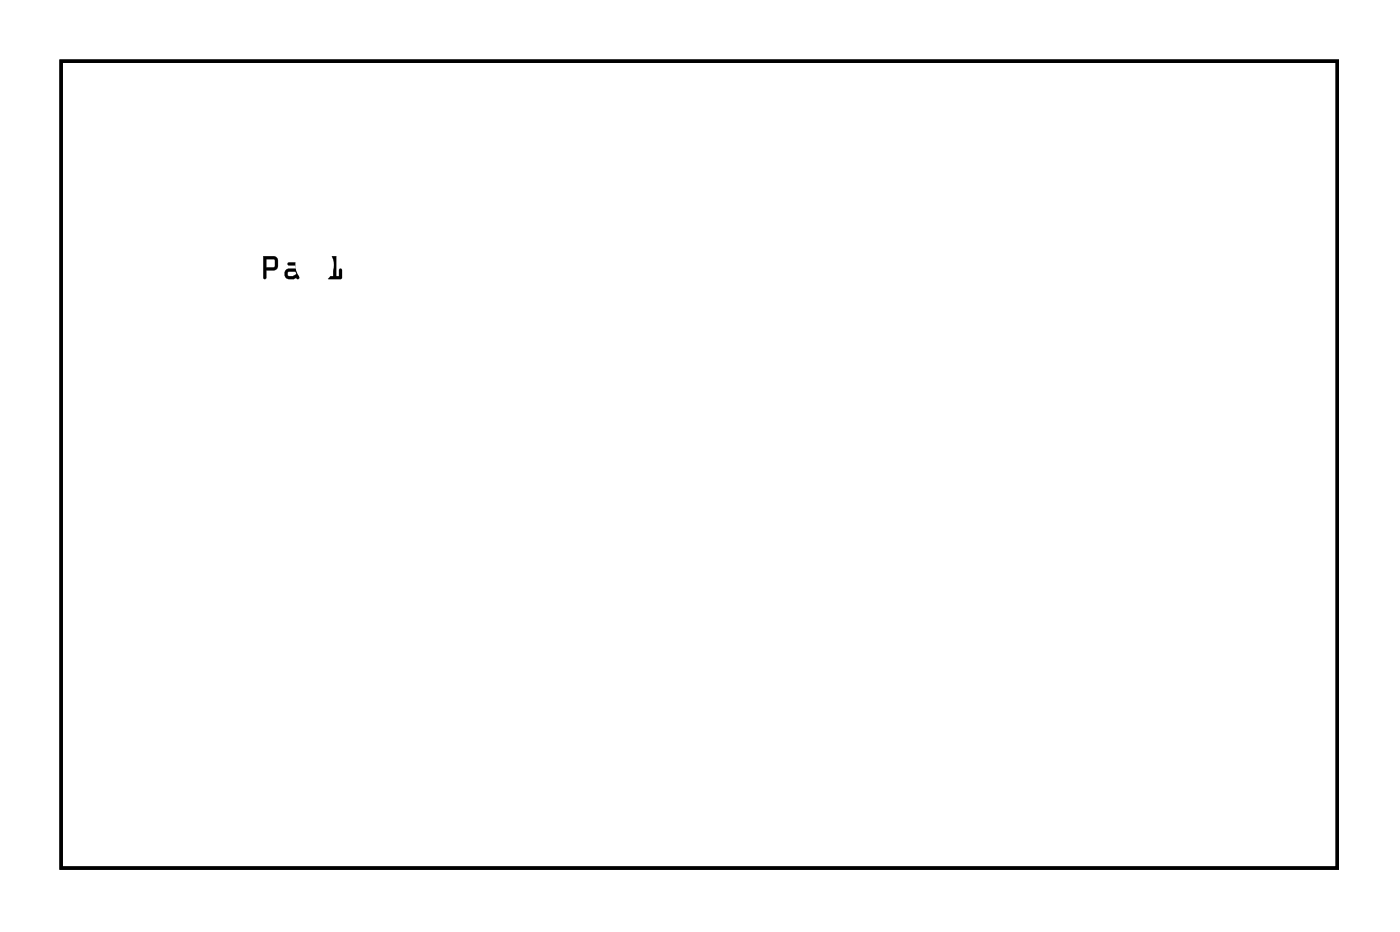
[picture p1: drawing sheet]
<svg xmlns="http://www.w3.org/2000/svg" width="83mm" height="55mm" viewBox="0 0 83 55" stroke-linecap="round" stroke-linejoin="round" font-family="sans-serif">
<path d="M3.6 3.6h75.9v48h-75.9z" fill="none" stroke="#000" stroke-width=".2"/>
<g fill="#000">
<path d="M15.6 15.2h.8l.1 .3v.5l-.7 .1v.4a.1 .1 0 0 1-.1 .1 .1 .1 0 0 1-.1-.1zM15.7 15.2v1.3v.1l.1-.1v-.4l.6-.1 .1-.5-.1-.2zM15.8 15.4v.5h.5v-.5zM15.8 15.4h.5v.5h-.5zM17.1 15.6h.4l.2 .1 .1 .8a.09 .09 0 0 1-.1 .1 .09 .09 0 0 1-.1-.1l-.4 .1a.32 .32 0 0 1-.3-.3 .32 .32 0 0 1 .3-.3h.4v-.2h-.4zM17.1 15.6l.1 .2h.4v.2h-.4a.31 .31 0 0 0-.3 .3 .31 .31 0 0 0 .3 .3l.4-.1 .2 .1v-.8l-.2-.2zM17.1 16.2l.1 .2h.2l.2-.1v-.1zM17.1 16.2l.5-.1v.2l-.2 .1h-.2zM18.3 15.7l.2-.1 .4 .1v-.4a.1 .1 0 0 1 .1-.1 .1 .1 0 0 1 .1 .1v1.2a.1 .1 0 0 1-.1 .1 .1 .1 0 0 1-.1-.1l-.2 .1-.4-.1-.1-.2zM18.3 15.7l-.1 .2 .1 .6 .2 .1h.3l.1-.2v.2h.1v-1.3h-.1v.4l-.2-.1zM18.4 15.8v.5l.1 .1h.2l.2-.2v-.3l-.2-.1zM18.4 15.8h.3l.2 .1v.3l-.2 .2-.3-.1zM19.5 15.2h.5v1.2h.2v-.3a.1 .1 0 0 1 0-.1 .1 .1 0 0 1 .1 .1v.5h-.7a.1 .1 0 0 1-.1-.1 .1 .1 0 0 1 .1-.1h.2v-1h-.3zM19.5 15.3v.1h.3v1h-.3v.1l.8 .1v-.6h-.1v.4h-.2v-1.2z"/>
<path d="M15.7 15.2h.7l.1 .3-.1 .5-.6 .1v.4l-.1 .1v-.1zM15.8 15.4v.5h.5v-.5zM17.1 15.6h.5l.2 .2v.8l-.2-.1-.4 .1a.31 .31 0 0 1-.3-.3 .31 .31 0 0 1 .3-.3h.4v-.2h-.4zM17.1 16.2l.1 .2h.2l.2-.1v-.2zM18.3 15.7l.2-.1 .4 .1v-.4h.1v1.3h-.1v-.1l-.4 .1-.2-.1-.1-.2zM18.4 15.8v.5l.3 .1 .2-.2v-.2l-.2-.2zM19.5 15.3l.5-.1v1.2h.2v-.4h.1v.6l-.8-.1v-.1h.3v-1h-.3z"/>
<path d="M3.6 3.6v48h75.9v-48zM3.6 3.6h75.9v48h-75.9z"/>
</g>
<path d="M17.9 26.1h1.6v1.5h-1.6z" fill="#fff"/>
<path d="M17.9 26.1h1.6v1.5h-1.6z" fill="none" stroke="#fff" stroke-width=".76" stroke-linecap="butt"/>
<circle cx="18.7" cy="26.9" r=".76" fill="#fff"/>
<circle cx="18.7" cy="26.9" r=".76" fill="none" stroke="#fff" stroke-width=".76" stroke-linecap="butt"/>
<circle cx="18.7" cy="23.4" r=".76" fill="#fff"/>
<circle cx="18.7" cy="23.4" r=".76" fill="none" stroke="#fff" stroke-width=".76" stroke-linecap="butt"/>
<path d="M17.9 33.7h1.6v1.6h-1.6z" fill="#fff"/>
<path d="M17.9 33.7h1.6v1.6h-1.6z" fill="none" stroke="#fff" stroke-width=".76" stroke-linecap="butt"/>
<circle cx="18.7" cy="34.5" r=".76" fill="#fff"/>
<circle cx="18.7" cy="34.5" r=".76" fill="none" stroke="#fff" stroke-width=".76" stroke-linecap="butt"/>
<circle cx="18.7" cy="31" r=".76" fill="#fff"/>
<circle cx="18.7" cy="31" r=".76" fill="none" stroke="#fff" stroke-width=".76" stroke-linecap="butt"/>
<path d="M17.9 18.5h1.6v1.5h-1.6z" fill="#fff"/>
<path d="M17.9 18.5h1.6v1.5h-1.6z" fill="none" stroke="#fff" stroke-width=".76" stroke-linecap="butt"/>
<circle cx="18.7" cy="19.2" r=".76" fill="#fff"/>
<circle cx="18.7" cy="19.2" r=".76" fill="none" stroke="#fff" stroke-width=".76" stroke-linecap="butt"/>
<circle cx="18.7" cy="15.7" r=".76" fill="#fff"/>
<circle cx="18.7" cy="15.7" r=".76" fill="none" stroke="#fff" stroke-width=".76" stroke-linecap="butt"/>
<circle cx="56.8" cy="31" r=".7" fill="#fff"/>
<circle cx="56.8" cy="31" r=".7" fill="none" stroke="#fff" stroke-width=".76" stroke-linecap="butt"/>
<circle cx="67" cy="31" r=".7" fill="#fff"/>
<circle cx="67" cy="31" r=".7" fill="none" stroke="#fff" stroke-width=".76" stroke-linecap="butt"/>
<circle cx="56.8" cy="23.4" r=".7" fill="#fff"/>
<circle cx="56.8" cy="23.4" r=".7" fill="none" stroke="#fff" stroke-width=".76" stroke-linecap="butt"/>
<circle cx="67" cy="23.4" r=".7" fill="#fff"/>
<circle cx="67" cy="23.4" r=".7" fill="none" stroke="#fff" stroke-width=".76" stroke-linecap="butt"/>
<circle cx="54.3" cy="38.6" r=".64" fill="#fff"/>
<circle cx="54.3" cy="38.6" r=".64" fill="none" stroke="#fff" stroke-width="1.3" stroke-linecap="butt"/>
<circle cx="51.7" cy="38.6" r=".64" fill="#fff"/>
<circle cx="51.7" cy="38.6" r=".64" fill="none" stroke="#fff" stroke-width="1.3" stroke-linecap="butt"/>
<circle cx="46.6" cy="38.6" r=".7" fill="#fff"/>
<circle cx="46.6" cy="38.6" r=".7" fill="none" stroke="#fff" stroke-width=".76" stroke-linecap="butt"/>
<circle cx="56.8" cy="38.6" r=".7" fill="#fff"/>
<circle cx="56.8" cy="38.6" r=".7" fill="none" stroke="#fff" stroke-width=".76" stroke-linecap="butt"/>
<circle cx="49.2" cy="38.6" r=".7" fill="#fff"/>
<circle cx="49.2" cy="38.6" r=".7" fill="none" stroke="#fff" stroke-width=".76" stroke-linecap="butt"/>
<circle cx="64.4" cy="38.6" r=".7" fill="#fff"/>
<circle cx="64.4" cy="38.6" r=".7" fill="none" stroke="#fff" stroke-width=".76" stroke-linecap="butt"/>
<circle cx="72" cy="38.6" r=".64" fill="#fff"/>
<circle cx="72" cy="38.6" r=".64" fill="none" stroke="#fff" stroke-width="1.3" stroke-linecap="butt"/>
<circle cx="59.3" cy="38.6" r=".7" fill="#fff"/>
<circle cx="59.3" cy="38.6" r=".7" fill="none" stroke="#fff" stroke-width=".76" stroke-linecap="butt"/>
<circle cx="69.5" cy="38.6" r=".64" fill="#fff"/>
<circle cx="69.5" cy="38.6" r=".64" fill="none" stroke="#fff" stroke-width="1.3" stroke-linecap="butt"/>
<circle cx="44.1" cy="38.6" r=".7" fill="#fff"/>
<circle cx="44.1" cy="38.6" r=".7" fill="none" stroke="#fff" stroke-width=".76" stroke-linecap="butt"/>
<circle cx="61.9" cy="38.6" r=".7" fill="#fff"/>
<circle cx="61.9" cy="38.6" r=".7" fill="none" stroke="#fff" stroke-width=".76" stroke-linecap="butt"/>
<circle cx="67" cy="38.6" r=".7" fill="#fff"/>
<circle cx="67" cy="38.6" r=".7" fill="none" stroke="#fff" stroke-width=".76" stroke-linecap="butt"/>
<circle cx="41.6" cy="38.6" r=".7" fill="#fff"/>
<circle cx="41.6" cy="38.6" r=".7" fill="none" stroke="#fff" stroke-width=".76" stroke-linecap="butt"/>
<circle cx="36.5" cy="13.2" r=".7" fill="#fff"/>
<circle cx="36.5" cy="13.2" r=".7" fill="none" stroke="#fff" stroke-width=".76" stroke-linecap="butt"/>
<circle cx="44.1" cy="13.2" r=".7" fill="#fff"/>
<circle cx="44.1" cy="13.2" r=".7" fill="none" stroke="#fff" stroke-width=".76" stroke-linecap="butt"/>
<circle cx="56.8" cy="13.2" r=".7" fill="#fff"/>
<circle cx="56.8" cy="13.2" r=".7" fill="none" stroke="#fff" stroke-width=".76" stroke-linecap="butt"/>
<circle cx="64.4" cy="13.2" r=".7" fill="#fff"/>
<circle cx="64.4" cy="13.2" r=".7" fill="none" stroke="#fff" stroke-width=".76" stroke-linecap="butt"/>
<circle cx="69.5" cy="13.2" r=".7" fill="#fff"/>
<circle cx="69.5" cy="13.2" r=".7" fill="none" stroke="#fff" stroke-width=".76" stroke-linecap="butt"/>
<circle cx="46.6" cy="13.2" r=".7" fill="#fff"/>
<circle cx="46.6" cy="13.2" r=".7" fill="none" stroke="#fff" stroke-width=".76" stroke-linecap="butt"/>
<circle cx="61.9" cy="13.2" r=".7" fill="#fff"/>
<circle cx="61.9" cy="13.2" r=".7" fill="none" stroke="#fff" stroke-width=".76" stroke-linecap="butt"/>
<circle cx="54.3" cy="13.2" r=".7" fill="#fff"/>
<circle cx="54.3" cy="13.2" r=".7" fill="none" stroke="#fff" stroke-width=".76" stroke-linecap="butt"/>
<circle cx="41.6" cy="13.2" r=".7" fill="#fff"/>
<circle cx="41.6" cy="13.2" r=".7" fill="none" stroke="#fff" stroke-width=".76" stroke-linecap="butt"/>
<circle cx="39" cy="38.6" r=".7" fill="#fff"/>
<circle cx="39" cy="38.6" r=".7" fill="none" stroke="#fff" stroke-width=".76" stroke-linecap="butt"/>
<circle cx="36.5" cy="38.6" r=".7" fill="#fff"/>
<circle cx="36.5" cy="38.6" r=".7" fill="none" stroke="#fff" stroke-width=".76" stroke-linecap="butt"/>
<circle cx="67" cy="13.2" r=".7" fill="#fff"/>
<circle cx="67" cy="13.2" r=".7" fill="none" stroke="#fff" stroke-width=".76" stroke-linecap="butt"/>
<circle cx="72" cy="13.2" r=".7" fill="#fff"/>
<circle cx="72" cy="13.2" r=".7" fill="none" stroke="#fff" stroke-width=".76" stroke-linecap="butt"/>
<circle cx="39" cy="13.2" r=".7" fill="#fff"/>
<circle cx="39" cy="13.2" r=".7" fill="none" stroke="#fff" stroke-width=".76" stroke-linecap="butt"/>
<circle cx="51.7" cy="13.2" r=".7" fill="#fff"/>
<circle cx="51.7" cy="13.2" r=".7" fill="none" stroke="#fff" stroke-width=".76" stroke-linecap="butt"/>
<circle cx="49.2" cy="13.2" r=".7" fill="#fff"/>
<circle cx="49.2" cy="13.2" r=".7" fill="none" stroke="#fff" stroke-width=".76" stroke-linecap="butt"/>
<circle cx="59.3" cy="13.2" r=".7" fill="#fff"/>
<circle cx="59.3" cy="13.2" r=".7" fill="none" stroke="#fff" stroke-width=".76" stroke-linecap="butt"/>
<path d="M11.8 17.8h3.1v16.9h-3.1z" fill="#fff"/>
<path d="M11.8 17.8h3.1v16.9h-3.1z" fill="none" stroke="#fff" stroke-width=".25"/>
</svg>
